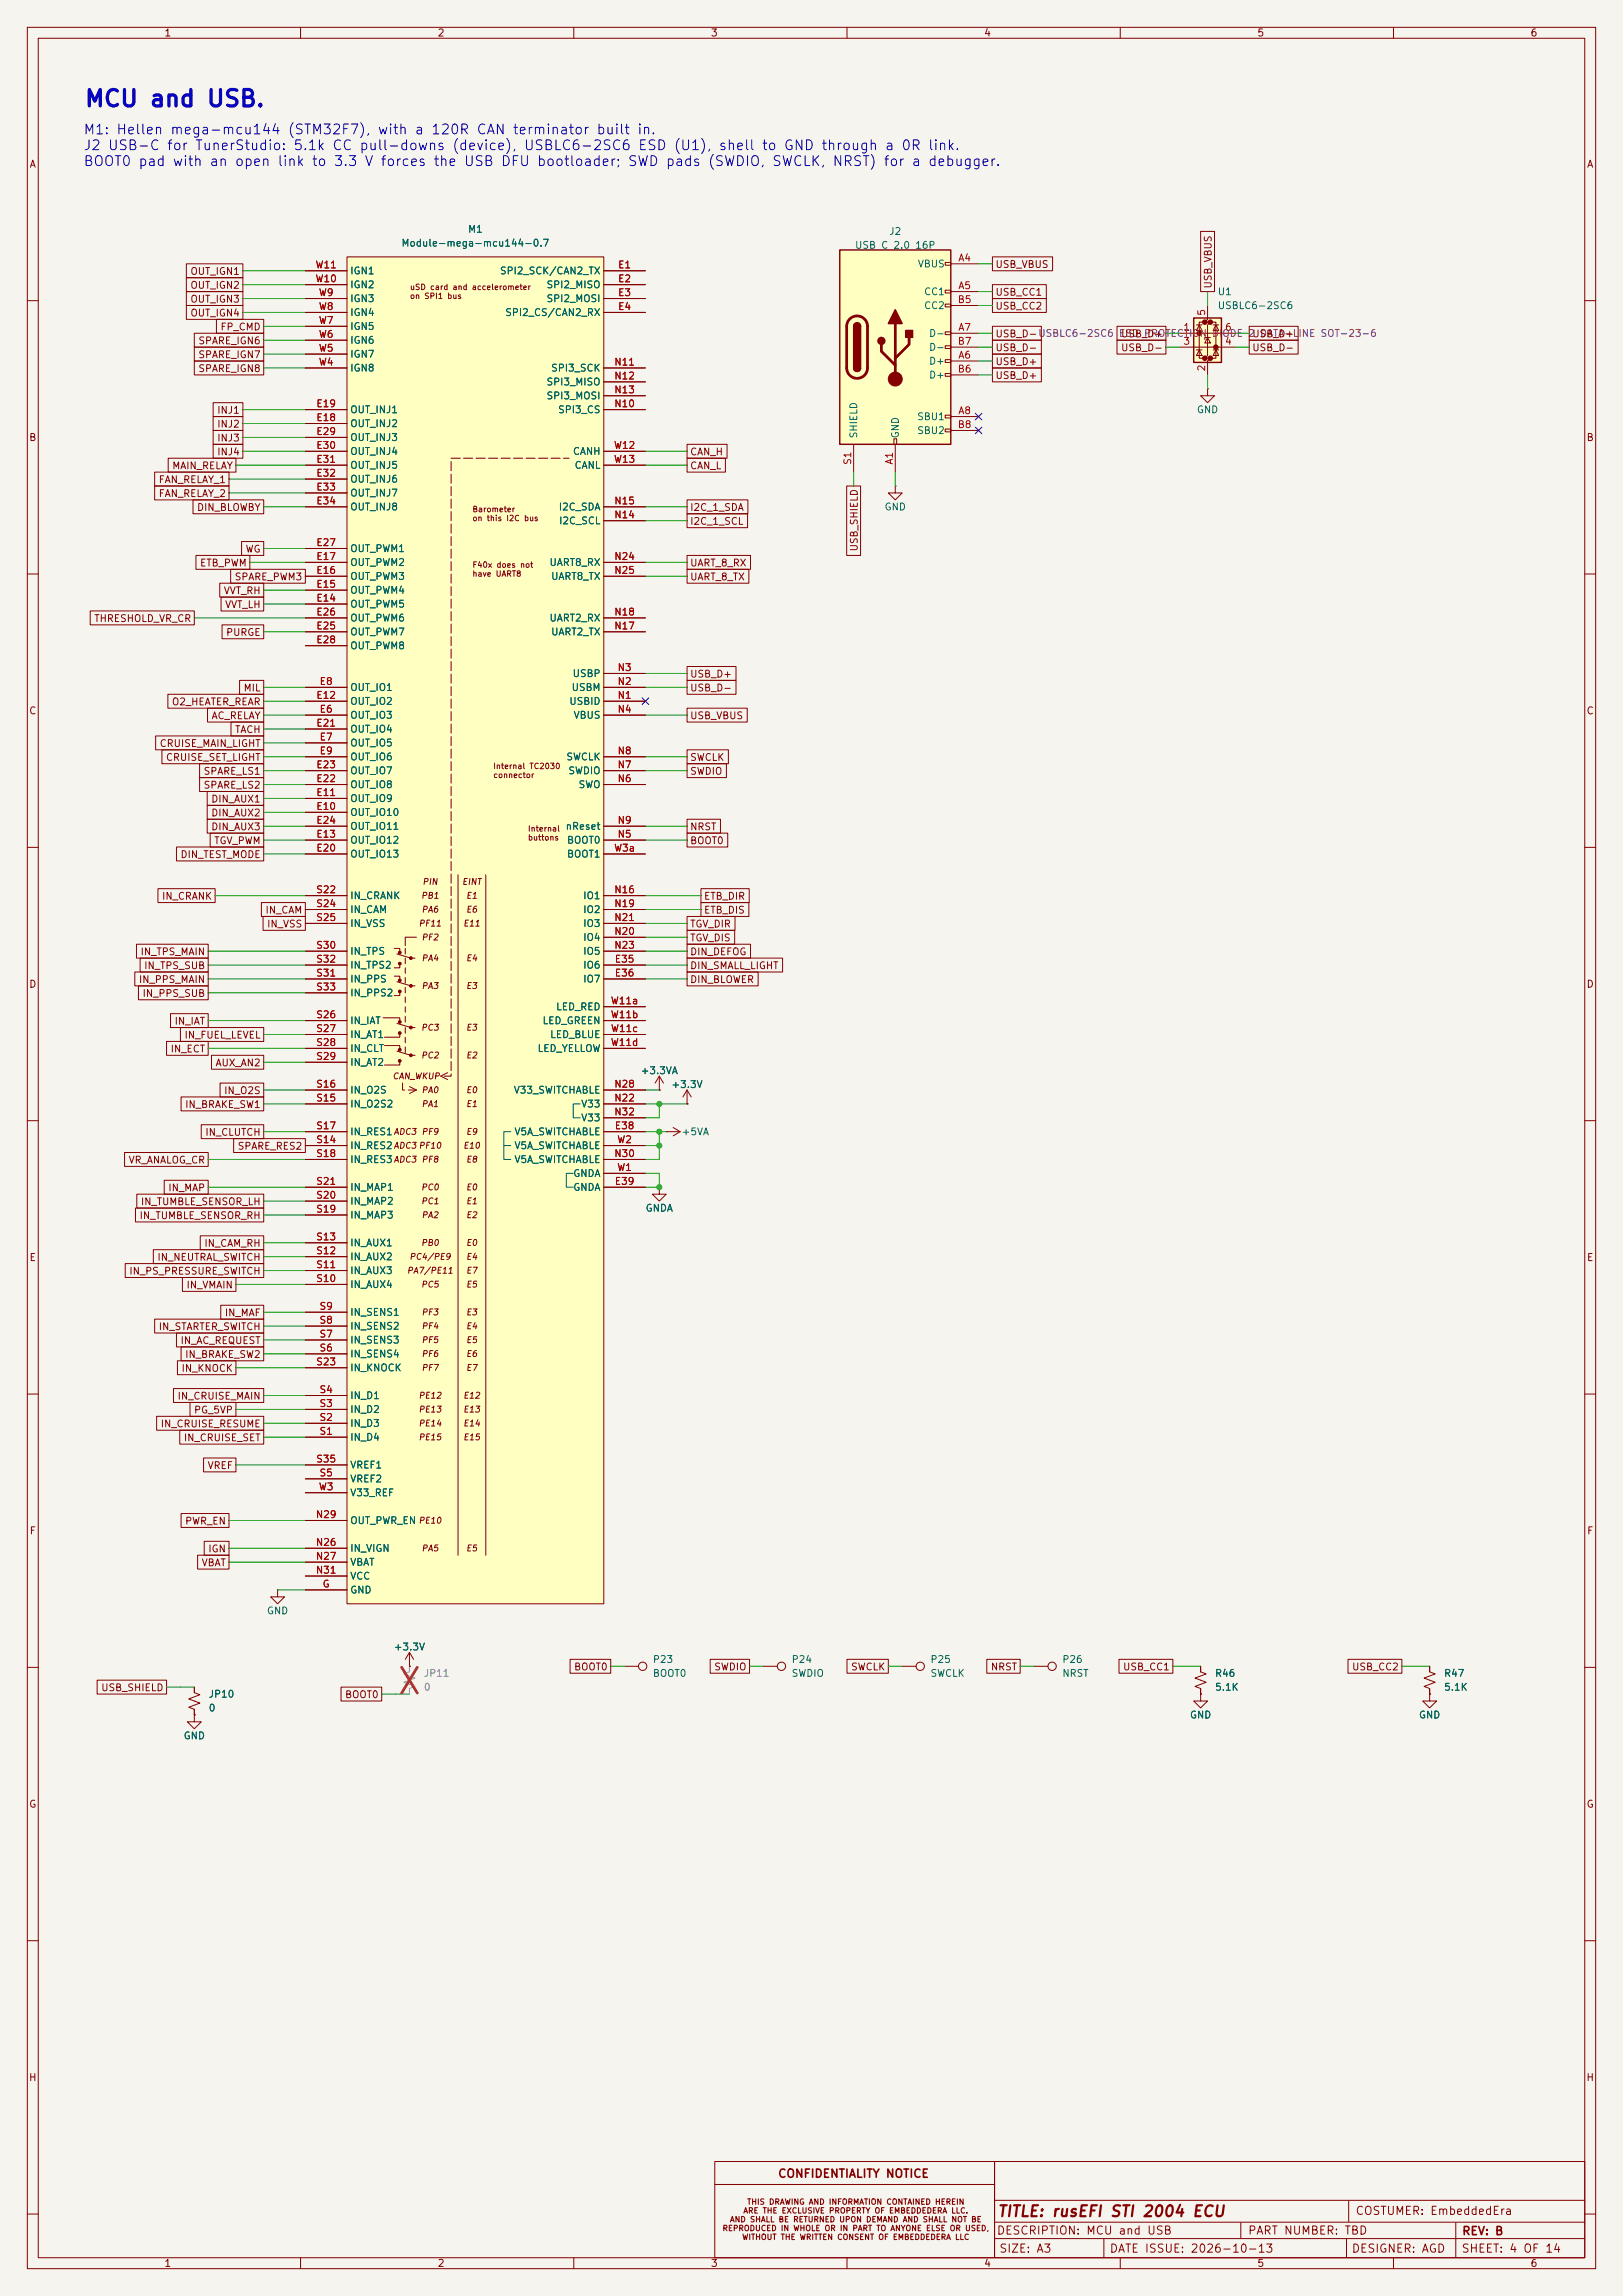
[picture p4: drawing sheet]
<svg xmlns="http://www.w3.org/2000/svg" width="297mm" height="420mm" viewBox="0 0 297 420" stroke-linecap="round" stroke-linejoin="round" font-family="sans-serif">
<defs><g id="words">
<text font-size="3" fill="#0000c2" x="15.3" y="20.3">MCU and USB.</text>
<text font-size="2" fill="#840000" x="182.4" y="406">TITLE: rusEFI STI 2004 ECU</text>
<g font-size="1.8" fill="#0000c2">
<text x="15.2" y="25">M1: Hellen mega-mcu144 (STM32F7), with a 120R CAN terminator built in.</text>
<text x="15.2" y="27.9">J2 USB-C for TunerStudio: 5.1k CC pull-downs (device), USBLC6-2SC6 ESD (U1), shell to GND through a 0R link.</text>
<text x="15.2" y="30.8">BOOT0 pad with an open link to 3.3 V forces the USB DFU bootloader; SWD pads (SWDIO, SWCLK, NRST) for a debugger.</text>
</g>
<g font-size="1.5" fill="#840000">
<text x="142.3" y="398.7">CONFIDENTIALITY NOTICE</text>
<text x="248" y="405.5">COSTUMER: EmbeddedEra</text>
<text x="182.3" y="409.1">DESCRIPTION: MCU and USB</text>
<text x="182.8" y="412.4">SIZE: A3</text>
<text x="203" y="412.4">DATE ISSUE: 2026-10-13</text>
<text x="228.3" y="409.1">PART NUMBER: TBD</text>
<text x="247.2" y="412.4">DESIGNER: AGD</text>
<text x="267.4" y="412.4">SHEET: 4 OF 14</text>
<text x="267.4" y="409.2">REV: B</text>
</g>
<g font-size="1.3" fill="#840000">
<text x="30" y="7">1</text>
<text x="80" y="7">2</text>
<text x="130" y="7">3</text>
<text x="180" y="7">4</text>
<text x="230" y="7">5</text>
<text x="280" y="7">6</text>
<text x="5.3" y="31">A</text>
<text x="290.3" y="31">A</text>
<text x="34.7" y="50.6">OUT_IGN1</text>
<text x="34.7" y="53.1">OUT_IGN2</text>
<text x="182.1" y="49.3">USB_VBUS</text>
<text x="222" y="52.9" transform="rotate(-90 222 52.9)">USB_VBUS</text>
<text x="34.7" y="55.7">OUT_IGN3</text>
<text x="34.7" y="58.2">OUT_IGN4</text>
<text x="182.1" y="56.9">USB_CC2</text>
<text x="182.1" y="54.4">USB_CC1</text>
<text x="36.2" y="63.3">SPARE_IGN6</text>
<text x="36.2" y="65.8">SPARE_IGN7</text>
<text x="40.2" y="60.7">FP_CMD</text>
<text x="182.1" y="62">USB_D-USBLC6-2SC6 ESD PROTECTION</text>
<text x="182.1" y="64.6">USB_D-</text>
<text x="205" y="62">USB_D+</text>
<text x="205" y="64.6">USB_D-</text>
<text x="229" y="64.6">USB_D-</text>
<text x="229" y="62">USB_D+</text>
<text x="36.2" y="68.4">SPARE_IGN8</text>
<text x="182.1" y="69.6">USB_D+</text>
<text x="182.1" y="67.1">USB_D+</text>
<text x="39.6" y="76">INJ1</text>
<text x="5.2" y="81">B</text>
<text x="39.6" y="83.6">INJ4</text>
<text x="39.6" y="81.1">INJ3</text>
<text x="39.6" y="78.5">INJ2</text>
<text x="126.2" y="83.6">CAN_H</text>
<text x="290.2" y="81">B</text>
<text x="28.9" y="88.7">FAN_RELAY_1</text>
<text x="31.4" y="86.1">MAIN_RELAY</text>
<text x="126.2" y="86.1">CAN_L</text>
<text x="28.9" y="91.2">FAN_RELAY_2</text>
<text x="35.9" y="93.8">DIN_BLOWBY</text>
<text x="126.2" y="93.8">I2C_1_SDA</text>
<text x="44.8" y="101.4">WG</text>
<text x="126.2" y="96.3">I2C_1_SCL</text>
<text x="157.3" y="101" transform="rotate(-90 157.3 101)">USB_SHIELD</text>
<text x="36.5" y="103.9">ETB_PWM</text>
<text x="42.8" y="106.5">SPARE_PWM3</text>
<text x="126.2" y="103.9">UART_8_RX</text>
<text x="126.2" y="106.5">UART_8_TX</text>
<text x="40.8" y="109">VVT_RH</text>
<text x="41.1" y="111.5">VVT_LH</text>
<text x="17.1" y="114.1">THRESHOLD_VR_CR</text>
<text x="41.3" y="116.6">PURGE</text>
<text x="126.2" y="124.2">USB_D+</text>
<text x="5.2" y="131">C</text>
<text x="31.3" y="129.3">O2_HEATER_REAR</text>
<text x="38.6" y="131.9">AC_RELAY</text>
<text x="44.5" y="126.8">MIL</text>
<text x="126.2" y="131.9">USB_VBUS</text>
<text x="126.2" y="126.8">USB_D-</text>
<text x="290.2" y="131">C</text>
<text x="29.1" y="136.9">CRUISE_MAIN_LIGHT</text>
<text x="42.9" y="134.4">TACH</text>
<text x="30.3" y="139.5">CRUISE_SET_LIGHT</text>
<text x="37.2" y="142">SPARE_LS1</text>
<text x="126.2" y="139.5">SWCLK</text>
<text x="126.2" y="142">SWDIO</text>
<text x="37.2" y="144.6">SPARE_LS2</text>
<text x="38.5" y="147.1">DIN_AUX1</text>
<text x="38.5" y="149.6">DIN_AUX2</text>
<text x="38.5" y="152.2">DIN_AUX3</text>
<text x="39.1" y="154.7">TGV_PWM</text>
<text x="126.2" y="152.2">NRST</text>
<text x="126.2" y="154.7">BOOT0</text>
<text x="32.9" y="157.3">DIN_TEST_MODE</text>
<text x="29.5" y="164.9">IN_CRANK</text>
<text x="48.5" y="167.4">IN_CAM</text>
<text x="128.7" y="164.9">ETB_DIR</text>
<text x="128.7" y="167.4">ETB_DIS</text>
<text x="48.8" y="170">IN_VSS</text>
<text x="126.2" y="170">TGV_DIR</text>
<text x="126.2" y="172.5">TGV_DIS</text>
<text x="25.6" y="175">IN_TPS_MAIN</text>
<text x="26.3" y="177.6">IN_TPS_SUB</text>
<text x="126.2" y="177.6">DIN_SMALL_LIGHT</text>
<text x="126.2" y="175">DIN_DEFOG</text>
<text x="5.2" y="181">D</text>
<text x="25.3" y="180.1">IN_PPS_MAIN</text>
<text x="26" y="182.7">IN_PPS_SUB</text>
<text x="126.2" y="180.1">DIN_BLOWER</text>
<text x="290.2" y="181">D</text>
<text x="31.8" y="187.7">IN_IAT</text>
<text x="33.6" y="190.3">IN_FUEL_LEVEL</text>
<text x="31.1" y="192.8">IN_ECT</text>
<text x="39.3" y="195.4">AUX_AN2</text>
<text x="33.8" y="203">IN_BRAKE_SW1</text>
<text x="40.9" y="200.4">IN_O2S</text>
<text x="37.5" y="208.1">IN_CLUTCH</text>
<text x="23.4" y="213.1">VR_ANALOG_CR</text>
<text x="43.4" y="210.6">SPARE_RES2</text>
<text x="25.7" y="220.8">IN_TUMBLE_SENSOR_LH</text>
<text x="30.7" y="218.2">IN_MAP</text>
<text x="25.4" y="223.3">IN_TUMBLE_SENSOR_RH</text>
<text x="5.3" y="231">E</text>
<text x="23.5" y="233.5">IN_PS_PRESSURE_SWITCH</text>
<text x="28.7" y="230.9">IN_NEUTRAL_SWITCH</text>
<text x="37.3" y="228.4">IN_CAM_RH</text>
<text x="290.3" y="231">E</text>
<text x="34" y="236">IN_VMAIN</text>
<text x="28.9" y="243.6">IN_STARTER_SWITCH</text>
<text x="41" y="241.1">IN_MAF</text>
<text x="32.9" y="246.2">IN_AC_REQUEST</text>
<text x="33.1" y="251.2">IN_KNOCK</text>
<text x="33.8" y="248.7">IN_BRAKE_SW2</text>
<text x="32.4" y="256.3">IN_CRUISE_MAIN</text>
<text x="29.3" y="261.4">IN_CRUISE_RESUME</text>
<text x="33.5" y="263.9">IN_CRUISE_SET</text>
<text x="35.4" y="258.9">PG_5VP</text>
<text x="37.9" y="269">VREF</text>
<text x="5.3" y="281">F</text>
<text x="33.8" y="279.2">PWR_EN</text>
<text x="290.3" y="281">F</text>
<text x="36.8" y="286.8">VBAT</text>
<text x="38" y="284.3">IGN</text>
<text x="104.9" y="305.9">BOOT0</text>
<text x="130.6" y="305.9">SWDIO</text>
<text x="155.6" y="305.9">SWCLK</text>
<text x="181.2" y="305.9">NRST</text>
<text x="205.4" y="305.9">USB_CC1</text>
<text x="247.3" y="305.9">USB_CC2</text>
<text x="18.4" y="309.7">USB_SHIELD</text>
<text x="63" y="310.9">BOOT0</text>
<text x="5.2" y="331">G</text>
<text x="290.2" y="331">G</text>
<text x="5.2" y="381">H</text>
<text x="290.2" y="381">H</text>
<text x="30" y="415">1</text>
<text x="80" y="415">2</text>
<text x="130" y="415">3</text>
<text x="180" y="415">4</text>
<text x="230" y="415">5</text>
<text x="280" y="415">6</text>
</g>
<g font-size="1.3" fill="#006464">
<text x="73.4" y="45.4">Module-mega-mcu144-0.7</text>
<text x="85.5" y="42.9">M1</text>
<text x="156.4" y="45.8">USB C 2.0 16P</text>
<text x="162.6" y="43.3">J2</text>
<text x="64" y="53">IGN2</text>
<text x="64" y="50.5">IGN1</text>
<text x="91.4" y="50.5">SPI2_SCK/CAN2_TX</text>
<text x="99.9" y="53">SPI2_MISO</text>
<text x="167.8" y="49.2">VBUS</text>
<text x="64" y="58.1">IGN4</text>
<text x="64" y="55.6">IGN3</text>
<text x="92.3" y="58.1">SPI2_CS/CAN2_RX</text>
<text x="99.9" y="55.6">SPI2_MOSI</text>
<text x="169" y="54.3">CC1</text>
<text x="169" y="56.8">CC2</text>
<text x="222.7" y="54.3">U1</text>
<text x="222.7" y="56.8">USBLC6-2SC6</text>
<text x="64" y="65.7">IGN7</text>
<text x="64" y="63.2">IGN6</text>
<text x="64" y="60.7">IGN5</text>
<text x="169.9" y="61.9">D-</text>
<text x="169.9" y="64.5">D-</text>
<text x="64" y="68.3">IGN8</text>
<text x="99.9" y="70.8">SPI3_MISO</text>
<text x="100.7" y="68.3">SPI3_SCK</text>
<text x="169.9" y="67">D+</text>
<text x="169.9" y="69.5">D+</text>
<text x="64" y="75.9">OUT_INJ1</text>
<text x="99.9" y="73.4">SPI3_MOSI</text>
<text x="102" y="75.9">SPI3_CS</text>
<text x="167.7" y="77.2">SBU1</text>
<text x="218.9" y="75.9">GND</text>
<text x="64" y="78.4">OUT_INJ2</text>
<text x="64" y="81">OUT_INJ3</text>
<text x="64" y="83.5">OUT_INJ4</text>
<text x="104.7" y="83.5">CANH</text>
<text x="157.2" y="80.3" transform="rotate(-90 157.2 80.3)">SHIELD</text>
<text x="164.8" y="80.3" transform="rotate(-90 164.8 80.3)">GND</text>
<text x="167.7" y="79.7">SBU2</text>
<text x="64" y="86.1">OUT_INJ5</text>
<text x="64" y="88.6">OUT_INJ6</text>
<text x="105" y="86.1">CANL</text>
<text x="64" y="91.1">OUT_INJ7</text>
<text x="64" y="93.7">OUT_INJ8</text>
<text x="102.1" y="93.7">I2C_SDA</text>
<text x="161.8" y="93.7">GND</text>
<text x="64" y="101.3">OUT_PWM1</text>
<text x="102.2" y="96.2">I2C_SCL</text>
<text x="64" y="106.4">OUT_PWM3</text>
<text x="64" y="103.8">OUT_PWM2</text>
<text x="100.4" y="103.8">UART8_RX</text>
<text x="100.7" y="106.4">UART8_TX</text>
<text x="64" y="111.5">OUT_PWM5</text>
<text x="64" y="108.9">OUT_PWM4</text>
<text x="64" y="114">OUT_PWM6</text>
<text x="100.4" y="114">UART2_RX</text>
<text x="64" y="116.5">OUT_PWM7</text>
<text x="64" y="119.1">OUT_PWM8</text>
<text x="100.7" y="116.5">UART2_TX</text>
<text x="104.7" y="124.2">USBP</text>
<text x="64" y="131.8">OUT_IO3</text>
<text x="64" y="126.7">OUT_IO1</text>
<text x="64" y="129.2">OUT_IO2</text>
<text x="104.1" y="129.2">USBID</text>
<text x="104.5" y="126.7">USBM</text>
<text x="104.9" y="131.8">VBUS</text>
<text x="64" y="136.9">OUT_IO5</text>
<text x="64" y="134.3">OUT_IO4</text>
<text x="64" y="139.4">OUT_IO6</text>
<text x="64" y="141.9">OUT_IO7</text>
<text x="103.5" y="139.4">SWCLK</text>
<text x="103.9" y="141.9">SWDIO</text>
<text x="64" y="149.6">OUT_IO10</text>
<text x="64" y="147">OUT_IO9</text>
<text x="64" y="144.5">OUT_IO8</text>
<text x="105.8" y="144.5">SWO</text>
<text x="64" y="154.6">OUT_IO12</text>
<text x="64" y="152.1">OUT_IO11</text>
<text x="103.4" y="152.1">nReset</text>
<text x="103.6" y="154.6">BOOT0</text>
<text x="64" y="157.2">OUT_IO13</text>
<text x="103.6" y="157.2">BOOT1</text>
<text x="64" y="164.8">IN_CRANK</text>
<text x="64" y="167.3">IN_CAM</text>
<text x="106.6" y="164.8">IO1</text>
<text x="106.6" y="167.3">IO2</text>
<text x="64" y="169.9">IN_VSS</text>
<text x="106.6" y="172.4">IO4</text>
<text x="106.6" y="169.9">IO3</text>
<text x="64" y="175">IN_TPS</text>
<text x="64" y="177.5">IN_TPS2</text>
<text x="106.6" y="177.5">IO6</text>
<text x="106.6" y="175">IO5</text>
<text x="64" y="180">IN_PPS</text>
<text x="64" y="182.6">IN_PPS2</text>
<text x="101.7" y="185.1">LED_RED</text>
<text x="106.6" y="180">IO7</text>
<text x="64" y="187.7">IN_IAT</text>
<text x="64" y="190.2">IN_AT1</text>
<text x="99.2" y="187.7">LED_GREEN</text>
<text x="100.6" y="190.2">LED_BLUE</text>
<text x="64" y="192.7">IN_CLT</text>
<text x="64" y="195.3">IN_AT2</text>
<text x="98.3" y="192.7">LED_YELLOW</text>
<text x="117.1" y="196.8">+3.3VA</text>
<text x="64" y="202.9">IN_O2S2</text>
<text x="64" y="200.4">IN_O2S</text>
<text x="93.9" y="200.4">V33_SWITCHABLE</text>
<text x="106.2" y="202.9">V33</text>
<text x="122.8" y="199.3">+3.3V</text>
<text x="64" y="208">IN_RES1</text>
<text x="94" y="208">V5A_SWITCHABLE</text>
<text x="106.2" y="205.4">V33</text>
<text x="124.6" y="208">+5VA</text>
<text x="64" y="210.5">IN_RES2</text>
<text x="64" y="213.1">IN_RES3</text>
<text x="94" y="213.1">V5A_SWITCHABLE</text>
<text x="94" y="210.5">V5A_SWITCHABLE</text>
<text x="104.8" y="215.6">GNDA</text>
<text x="64" y="220.7">IN_MAP2</text>
<text x="64" y="218.1">IN_MAP1</text>
<text x="104.8" y="218.1">GNDA</text>
<text x="118" y="221.9">GNDA</text>
<text x="64" y="223.2">IN_MAP3</text>
<text x="64" y="233.4">IN_AUX3</text>
<text x="64" y="230.8">IN_AUX2</text>
<text x="64" y="228.3">IN_AUX1</text>
<text x="64" y="235.9">IN_AUX4</text>
<text x="64" y="243.5">IN_SENS2</text>
<text x="64" y="241">IN_SENS1</text>
<text x="64" y="248.6">IN_SENS4</text>
<text x="64" y="246.1">IN_SENS3</text>
<text x="64" y="251.2">IN_KNOCK</text>
<text x="64" y="256.2">IN_D1</text>
<text x="64" y="263.9">IN_D4</text>
<text x="64" y="261.3">IN_D3</text>
<text x="64" y="258.8">IN_D2</text>
<text x="64" y="268.9">VREF1</text>
<text x="64" y="271.5">VREF2</text>
<text x="64" y="274">V33_REF</text>
<text x="64" y="279.1">OUT_PWR_EN</text>
<text x="64" y="284.2">IN_VIGN</text>
<text x="64" y="286.7">VBAT</text>
<text x="64" y="291.8">GND</text>
<text x="64" y="289.3">VCC</text>
<text x="48.7" y="295.6">GND</text>
<text x="72" y="302.2">+3.3V</text>
<text x="119.4" y="304.5">P23</text>
<text x="144.8" y="304.5">P24</text>
<text x="170.2" y="304.5">P25</text>
<text x="194.3" y="304.5">P26</text>
<text x="38.1" y="310.8">JP10</text>
<text x="119.4" y="307">BOOT0</text>
<text x="144.8" y="307">SWDIO</text>
<text x="170.2" y="307">SWCLK</text>
<text x="194.3" y="307">NRST</text>
<text x="222.2" y="307">R46</text>
<text x="222.2" y="309.6">5.1K</text>
<text x="264.1" y="307">R47</text>
<text x="264.1" y="309.6">5.1K</text>
<text x="38.1" y="313.4">0</text>
<text x="217.6" y="314.7">GND</text>
<text x="259.6" y="314.7">GND</text>
<text x="33.5" y="318.5">GND</text>
</g>
<g font-size="1.3" fill="#a90000">
<text x="57.6" y="51.9">W10</text>
<text x="57.6" y="49.4">W11</text>
<text x="113" y="49.4">E1</text>
<text x="113" y="51.9">E2</text>
<text x="175.3" y="48.1">A4</text>
<text x="175.3" y="53.2">A5</text>
<text x="58.2" y="59.6">W7</text>
<text x="58.2" y="57">W8</text>
<text x="58.2" y="54.5">W9</text>
<text x="113" y="54.5">E3</text>
<text x="113" y="57">E4</text>
<text x="175.2" y="55.7">B5</text>
<text x="220.8" y="57.9" transform="rotate(-90 220.8 57.9)">5</text>
<text x="58.2" y="64.6">W5</text>
<text x="58.2" y="62.1">W6</text>
<text x="175.2" y="63.4">B7</text>
<text x="175.3" y="65.9">A6</text>
<text x="175.3" y="60.8">A7</text>
<text x="216.4" y="60.8">1</text>
<text x="216.4" y="63.4">3</text>
<text x="224.1" y="63.4">4</text>
<text x="224.1" y="60.8">6</text>
<text x="58.2" y="67.2">W4</text>
<text x="112.3" y="67.2">N11</text>
<text x="112.3" y="69.7">N12</text>
<text x="175.2" y="68.4">B6</text>
<text x="220.8" y="68" transform="rotate(-90 220.8 68)">2</text>
<text x="57.8" y="77.3">E18</text>
<text x="57.8" y="74.8">E19</text>
<text x="112.3" y="74.8">N10</text>
<text x="112.3" y="72.3">N13</text>
<text x="175.3" y="76.1">A8</text>
<text x="57.8" y="79.9">E29</text>
<text x="57.8" y="82.4">E30</text>
<text x="112.2" y="82.4">W12</text>
<text x="175.2" y="78.6">B8</text>
<text x="57.8" y="85">E31</text>
<text x="57.8" y="87.5">E32</text>
<text x="112.2" y="85">W13</text>
<text x="156.1" y="85.2" transform="rotate(-90 156.1 85.2)">S1</text>
<text x="163.7" y="85.1" transform="rotate(-90 163.7 85.1)">A1</text>
<text x="57.8" y="90">E33</text>
<text x="57.8" y="92.6">E34</text>
<text x="112.3" y="95.1">N14</text>
<text x="112.3" y="92.6">N15</text>
<text x="57.8" y="100.2">E27</text>
<text x="57.8" y="107.8">E15</text>
<text x="57.8" y="105.3">E16</text>
<text x="57.8" y="102.7">E17</text>
<text x="112.3" y="102.7">N24</text>
<text x="112.3" y="105.3">N25</text>
<text x="57.8" y="110.4">E14</text>
<text x="57.8" y="112.9">E26</text>
<text x="112.3" y="112.9">N18</text>
<text x="57.8" y="115.4">E25</text>
<text x="57.8" y="118">E28</text>
<text x="112.3" y="115.4">N17</text>
<text x="58.4" y="125.6">E8</text>
<text x="112.9" y="125.6">N2</text>
<text x="112.9" y="123.1">N3</text>
<text x="57.8" y="128.1">E12</text>
<text x="58.4" y="130.7">E6</text>
<text x="112.9" y="128.1">N1</text>
<text x="112.9" y="130.7">N4</text>
<text x="57.8" y="133.2">E21</text>
<text x="58.4" y="135.8">E7</text>
<text x="57.8" y="143.4">E22</text>
<text x="57.8" y="140.8">E23</text>
<text x="58.4" y="138.3">E9</text>
<text x="112.9" y="143.4">N6</text>
<text x="112.9" y="140.8">N7</text>
<text x="112.9" y="138.3">N8</text>
<text x="57.8" y="148.5">E10</text>
<text x="57.8" y="145.9">E11</text>
<text x="57.8" y="153.5">E13</text>
<text x="57.8" y="151">E24</text>
<text x="112.9" y="153.5">N5</text>
<text x="112.9" y="151">N9</text>
<text x="57.8" y="156.1">E20</text>
<text x="112.3" y="156.1">W3a</text>
<text x="57.7" y="163.7">S22</text>
<text x="57.7" y="166.2">S24</text>
<text x="112.3" y="163.7">N16</text>
<text x="112.3" y="166.2">N19</text>
<text x="57.7" y="168.8">S25</text>
<text x="57.7" y="173.9">S30</text>
<text x="112.3" y="171.3">N20</text>
<text x="112.3" y="168.8">N21</text>
<text x="112.3" y="173.9">N23</text>
<text x="57.7" y="178.9">S31</text>
<text x="57.7" y="176.4">S32</text>
<text x="112.4" y="176.4">E35</text>
<text x="112.4" y="178.9">E36</text>
<text x="57.7" y="181.5">S33</text>
<text x="111.7" y="184">W11a</text>
<text x="57.7" y="186.6">S26</text>
<text x="57.7" y="189.1">S27</text>
<text x="57.7" y="191.6">S28</text>
<text x="111.7" y="186.6">W11b</text>
<text x="111.7" y="191.6">W11d</text>
<text x="111.7" y="189.1">W11c</text>
<text x="57.7" y="194.2">S29</text>
<text x="57.7" y="201.8">S15</text>
<text x="57.7" y="199.3">S16</text>
<text x="112.3" y="201.8">N22</text>
<text x="112.3" y="199.3">N28</text>
<text x="57.7" y="209.4">S14</text>
<text x="57.7" y="206.9">S17</text>
<text x="112.3" y="204.3">N32</text>
<text x="112.4" y="206.9">E38</text>
<text x="112.8" y="209.4">W2</text>
<text x="57.7" y="212">S18</text>
<text x="112.3" y="212">N30</text>
<text x="112.8" y="214.5">W1</text>
<text x="57.7" y="219.6">S20</text>
<text x="57.7" y="217">S21</text>
<text x="112.4" y="217">E39</text>
<text x="57.7" y="227.2">S13</text>
<text x="57.7" y="222.1">S19</text>
<text x="57.7" y="232.3">S11</text>
<text x="57.7" y="229.7">S12</text>
<text x="57.7" y="234.8">S10</text>
<text x="58.4" y="239.9">S9</text>
<text x="58.4" y="245">S7</text>
<text x="58.4" y="242.4">S8</text>
<text x="57.7" y="250.1">S23</text>
<text x="58.4" y="247.5">S6</text>
<text x="58.4" y="257.7">S3</text>
<text x="58.4" y="255.1">S4</text>
<text x="58.4" y="262.8">S1</text>
<text x="58.4" y="260.2">S2</text>
<text x="57.7" y="267.8">S35</text>
<text x="58.2" y="272.9">W3</text>
<text x="58.4" y="270.4">S5</text>
<text x="57.7" y="278">N29</text>
<text x="57.7" y="283.1">N26</text>
<text x="57.7" y="285.6">N27</text>
<text x="57.7" y="288.2">N31</text>
<text x="58.9" y="290.7">G</text>
</g>
<text font-size="1.3" fill="#840084" x="221.7" y="61.9">DIODE 2 DATA-LINE SOT-23-6</text>
<g font-size="1.3" fill="#939391">
<text x="77.5" y="307">JP11</text>
<text x="77.5" y="309.6">0</text>
</g>
<g font-size="1.1" fill="#840000">
<text x="77" y="164.7">PB1</text>
<text x="77" y="167.2">PA6</text>
<text x="77.2" y="162.1">PIN</text>
<text x="84.4" y="162.1">EINT</text>
<text x="85.2" y="164.7">E1</text>
<text x="85.2" y="167.2">E6</text>
<text x="76.5" y="169.7">PF11</text>
<text x="77" y="172.3">PF2</text>
<text x="84.7" y="169.7">E11</text>
<text x="77" y="176.1">PA4</text>
<text x="85.2" y="176.1">E4</text>
<text x="77" y="181.2">PA3</text>
<text x="85.2" y="181.2">E3</text>
<text x="77" y="188.8">PC3</text>
<text x="85.2" y="188.8">E3</text>
<text x="71.7" y="197.7">CAN_WKUP</text>
<text x="77" y="193.9">PC2</text>
<text x="85.2" y="193.9">E2</text>
<text x="77" y="200.2">PA0</text>
<text x="77" y="202.8">PA1</text>
<text x="85.2" y="200.2">E0</text>
<text x="85.2" y="202.8">E1</text>
<text x="71.9" y="207.8">ADC3 PF9</text>
<text x="85.2" y="207.8">E9</text>
<text x="71.9" y="210.4">ADC3 PF10</text>
<text x="71.9" y="212.9">ADC3 PF8</text>
<text x="84.7" y="210.4">E10</text>
<text x="85.2" y="212.9">E8</text>
<text x="77" y="218">PC0</text>
<text x="77" y="220.5">PC1</text>
<text x="85.2" y="218">E0</text>
<text x="85.2" y="220.5">E1</text>
<text x="77" y="223.1">PA2</text>
<text x="85.2" y="223.1">E2</text>
<text x="74.4" y="233.2">PA7/PE11</text>
<text x="74.8" y="230.7">PC4/PE9</text>
<text x="77" y="228.2">PB0</text>
<text x="85.2" y="228.2">E0</text>
<text x="85.2" y="230.7">E4</text>
<text x="85.2" y="233.2">E7</text>
<text x="77" y="235.8">PC5</text>
<text x="85.2" y="235.8">E5</text>
<text x="77" y="240.9">PF3</text>
<text x="77" y="243.4">PF4</text>
<text x="77" y="245.9">PF5</text>
<text x="85.2" y="240.9">E3</text>
<text x="85.2" y="243.4">E4</text>
<text x="85.2" y="245.9">E5</text>
<text x="77" y="248.5">PF6</text>
<text x="77" y="251">PF7</text>
<text x="85.2" y="248.5">E6</text>
<text x="85.2" y="251">E7</text>
<text x="76.5" y="256.1">PE12</text>
<text x="84.7" y="256.1">E12</text>
<text x="76.5" y="258.6">PE13</text>
<text x="76.5" y="261.2">PE14</text>
<text x="76.5" y="263.7">PE15</text>
<text x="84.7" y="258.6">E13</text>
<text x="84.7" y="261.2">E14</text>
<text x="84.7" y="263.7">E15</text>
<text x="76.5" y="279">PE10</text>
<text x="77" y="284">PA5</text>
<text x="85.2" y="284">E5</text>
</g>
<g font-size="1" fill="#840000">
<text x="74.9" y="53.3">uSD card and accelerometer</text>
<text x="74.9" y="54.9">on SPI1 bus</text>
<text x="86.4" y="93.9">Barometer</text>
<text x="86.4" y="95.6">on this I2C bus</text>
<text x="86.4" y="104.1">F40x does not</text>
<text x="86.4" y="105.7">have UART8</text>
<text x="90.2" y="140.9">Internal TC2030</text>
<text x="90.2" y="142.6">connector</text>
<text x="96.5" y="152.4">Internal</text>
<text x="96.5" y="154">buttons</text>
<text x="133.5" y="406.7">AND SHALL BE RETURNED UPON DEMAND AND SHALL NOT BE</text>
<text x="135.9" y="405.1">ARE THE EXCLUSIVE PROPERTY OF EMBEDDEDERA LLC.</text>
<text x="136.6" y="403.5">THIS DRAWING AND INFORMATION CONTAINED HEREIN</text>
<text x="132.1" y="408.4">REPRODUCED IN WHOLE OR IN PART TO ANYONE ELSE OR USED,</text>
<text x="135.7" y="410">WITHOUT THE WRITTEN CONSENT OF EMBEDDEDERA LLC</text>
</g>
</g></defs>
<path d="M0 0h297v420h-297z" fill="#f5f4ef" stroke="#f5f4ef" stroke-width=".18"/>
<g fill="none" stroke="#840000" stroke-width=".18">
<path d="M5 5h287v410h-287zM7 7h283v406h-283zM55 5v2M105 5v2M155 5v2M205 5v2M255 5v2M5 55h2M290 55h2M221 71.1v1.3h1.2l-1.2 1.3-1.3-1.3h1.3M221 71.1h.1M5 105h2"/>
<path d="M290 105h2M5 155h2M290 155h2M5 205h2M290 205h2M5 255h2M290 255h2M50.8 290.8v1.3h1.3l-1.3 1.3-1.3-1.3h1.3M50.8 290.8h.1M5 305h2M290 305h2M5 355h2"/>
<path d="M290 355h2M130.8 395.4h51.2v17.6h-51.2zM130.8 399.6h51.2M182 395.4h108v17.6h-108zM5 405h2M55 413v2M105 413v2M155 413v2M182 409.5h108M182 406.5h108M182 402.5h108M202 409.6v3.4"/>
<path d="M205 413v2M227.1 406.6v2.8M246.4 409.6v3.4M246.8 402.6v3.8M255 413v2M266.4 406.6v6.4M290 405h2"/>
</g>
<path d="M63.5 47h47v246.4h-47z" fill="#ffffc2"/>
<g fill="none" stroke="#840000" stroke-width=".18">
<path d="M55.9 49.5h7.6M55.9 52.1h7.6M55.9 54.6h7.6M55.9 57.2h7.6M55.9 59.7h7.6M63.5 47h47v246.4h-47zM110.5 49.5h7.6M110.5 52.1h7.6M110.5 54.6h7.6M110.5 57.2h7.6M55.9 77.5h7.6M55.9 74.9h7.6"/>
<path d="M55.9 67.3h7.6M55.9 64.8h7.6M55.9 62.2h7.6M110.5 74.9h7.6M110.5 67.3h7.6M110.5 69.9h7.6M110.5 72.4h7.6M55.9 80h7.6M55.9 82.6h7.6M55.9 85.1h7.6M55.9 87.6h7.6M55.9 90.2h7.6"/>
<path d="M55.9 92.7h7.6M110.5 82.6h7.6M110.5 85.1h7.6M110.5 92.7h7.6M110.5 95.3h7.6M55.9 110.5h7.6M55.9 108h7.6M55.9 105.4h7.6M55.9 102.9h7.6M55.9 115.6h7.6M55.9 113h7.6M55.9 100.3h7.6"/>
<path d="M55.9 118.1h7.6M110.5 105.4h7.6M110.5 102.9h7.6M110.5 115.6h7.6M110.5 113h7.6M55.9 130.8h7.6M55.9 135.9h7.6M55.9 125.7h7.6M55.9 138.4h7.6M55.9 128.3h7.6M55.9 133.4h7.6M110.5 130.8h7.6"/>
<path d="M110.5 125.7h7.6M110.5 138.4h7.6M110.5 128.3h7.6M110.5 123.2h7.6M55.9 148.6h7.6M55.9 146.1h7.6M55.9 153.7h7.6M55.9 156.2h7.6M55.9 143.5h7.6M55.9 141h7.6M55.9 151.1h7.6M110.5 153.7h7.6"/>
<path d="M110.5 156.2h7.6M110.5 143.5h7.6M110.5 141h7.6M110.5 151.1h7.6M55.9 176.5h7.6M55.9 179.1h7.6M55.9 163.8h7.6M55.9 166.4h7.6M55.9 168.9h7.6M55.9 174h7.6M72.1 173.5h1.1v.7M72.1 178.6h1.1v.7"/>
<path d="M72.6 174.5l2.6 .8h.7M72.6 179.6l2.6 .7h.7M73.2 176.3v.7h-1.1M74.2 173.5v1M74.2 175.3v1M74.2 177v1.1M74.2 178.8v1M76.2 171.5h-2v1.5M83.8 160v124.5M88.9 160v124.5M110.5 171.5h7.6M110.5 176.5h7.6"/>
<path d="M110.5 179.1h7.6M110.5 163.8h7.6M110.5 166.4h7.6M110.5 168.9h7.6M110.5 174h7.6M55.9 199.4h7.6M55.9 186.7h7.6M55.9 189.2h7.6M55.9 191.8h7.6M55.9 194.3h7.6M55.9 181.6h7.6M70.1 186.2h3.1v.7"/>
<path d="M70.4 191.3h2.8v.7M72.6 187.2l2.6 .8h.7M72.6 192.3l2.6 .7h.7M73.2 181.4v.7h-1.1M73.2 189v.7h-2.8M73.2 194.1v.7h-2.8M74.2 180.6v1M74.2 182.4v1M74.2 184.2v1M74.2 185.9v1M74.2 188v1M74.2 189.7v1.1"/>
<path d="M74.2 191.5v1M74.9 198.8l1.3 .6-1.3 .6M81.9 196.2l-1.3 .7 1.3 .6M110.5 199.4h7.6M110.5 186.7h7.6M110.5 189.2h7.6M110.5 191.8h7.6M110.5 184.2h7.6M120.6 199.4h.1M120.6 196.9l-.7 1.2M120.6 196.9l.8 1.2M120.6 196.9v2.5"/>
<path d="M125.7 199.4l-.7 1.3M125.7 199.4l.8 1.3M125.7 199.4v2.5M55.9 207h7.6M55.9 217.2h7.6M55.9 201.9h7.6M55.9 212.1h7.6M55.9 209.6h7.6M55.9 219.7h7.6M110.5 207h7.6M110.5 217.2h7.6M110.5 201.9h7.6"/>
<path d="M110.5 212.1h7.6M110.5 204.5h7.6M110.5 209.6h7.6M110.5 214.6h7.6M125.7 201.9h.1M55.9 235h7.6M55.9 232.4h7.6M55.9 229.9h7.6M55.9 227.3h7.6M55.9 222.3h7.6M55.9 257.8h7.6M55.9 255.3h7.6"/>
<path d="M55.9 247.7h7.6M55.9 245.1h7.6M55.9 242.6h7.6M55.9 240h7.6M55.9 250.2h7.6M55.9 278.1h7.6M55.9 262.9h7.6M55.9 260.4h7.6M55.9 270.5h7.6M55.9 268h7.6M55.9 273.1h7.6M55.9 290.8h7.6"/>
<path d="M55.9 283.2h7.6M55.9 285.8h7.6M55.9 288.3h7.6M165.1 304.8h2.5M189.2 304.8h2.6"/>
<circle cx="168.4" cy="304.8" r=".76"/>
<circle cx="192.5" cy="304.8" r=".76"/>
</g>
<g fill="#840000" stroke="#840000" stroke-width=".18">
<circle cx="73.2" cy="174.2" r=".25"/>
<circle cx="73.2" cy="176.3" r=".25"/>
<circle cx="73.2" cy="179.3" r=".25"/>
<circle cx="73.2" cy="181.4" r=".25"/>
<circle cx="73.2" cy="186.9" r=".25"/>
<circle cx="73.2" cy="189" r=".25"/>
<circle cx="73.2" cy="192" r=".25"/>
<circle cx="73.2" cy="194.1" r=".25"/>
<circle cx="75.2" cy="175.3" r=".25"/>
<circle cx="75.2" cy="180.3" r=".25"/>
<circle cx="75.2" cy="188" r=".25"/>
<circle cx="75.2" cy="193" r=".25"/>
</g>
<path d="M73.7 198.1v1.3h2.5M81.3 196.9h1.2v-113.1h21.6" fill="none" stroke="#840000" stroke-width=".18" stroke-dasharray="1.7 .6"/>
<path d="M92.2 209.6h1.3M93.5 207h-1.3v5.1h1.3M104.9 214.6h-1.3v2.6h1.3M106.2 201.9h-1.3v2.6h1.3" fill="none" stroke="#073763" stroke-width=".18"/>
<path d="M218.4 58.2h5.1v8.1h-5.1z" fill="#ffffc2"/>
<g fill="#840000" stroke="#840000" stroke-width=".51">
<circle cx="219.5" cy="61" r=".25"/>
<circle cx="220.5" cy="58.9" r=".25"/>
<circle cx="220.5" cy="65.5" r=".25"/>
<circle cx="221.5" cy="58.9" r=".25"/>
<circle cx="221.5" cy="65.5" r=".25"/>
<circle cx="222.5" cy="63.5" r=".25"/>
</g>
<g fill="none" stroke="#840000" stroke-width=".18">
<path d="M218.9 59.4h1.1M219.5 59.4l.5 1.1h-1.1zM220.5 58.9h-1v6.6h1M221 55.9v2.5l-.5 .5h1l-.5 .5v5.6l-.5 .5h1l-.5 .5v2.6M221.5 58.9h1v6.6h-1M222 59.4h1M222.5 59.4l.5 1.1h-1zM215.9 61h10.2M215.9 63.5h10.2M218.9 64h1.1M219.5 64l.5 1h-1.1zM221 61.7l.5 1h-1z"/>
<path d="M221.5 61.7h-1v.4M222 64h1M222.5 64l.5 1h-1zM120.6 217.2v1.2h1.3l-1.3 1.3-1.2-1.3h1.2M120.6 217.2h.1M35.6 313.7v1.3h1.2l-1.2 1.2-1.3-1.2h1.3M35.6 313.7h.1M35.6 308.6v1l1 .4-2.1 .8 2.1 .7-2.1 .8 1.1 .4v1M114.3 304.8h2.5M139.7 304.8h2.5M219.7 309.9v1.3h1.3l-1.3 1.2-1.3-1.2h1.3M219.7 309.9h.1"/>
<circle cx="117.6" cy="304.8" r=".76"/>
<circle cx="143" cy="304.8" r=".76"/>
</g>
<path d="M218.4 58.2h5.1v8.1h-5.1z" fill="none" stroke="#840000" stroke-width=".25"/>
<path d="M74.9 304.8v1l-1 .4 2 .8-2 .7 2 .8-1 .4v1" fill="none" stroke="#9c9b98" stroke-width=".18"/>
<path d="M73.5 305l2.9 4.7M76.4 305l-2.9 4.7" fill="none" stroke="#e12e31" stroke-width=".46"/>
<path d="M153.7 45.7h20.3v35.6h-20.3z" fill="#ffffc2"/>
<g fill="none" stroke="#840000" stroke-width=".18">
<path d="M34.1 53.3h10.3v2.6h-10.3zM34.1 55.9h10.3v2.5h-10.3zM34.1 48.3h10.3v2.5h-10.3zM34.1 50.8h10.3v2.5h-10.3zM39.6 58.4h8.7v2.6h-8.7zM55.9 49.5h7.6M55.9 52.1h7.6M55.9 54.6h7.6M55.9 57.2h7.6M55.9 59.7h7.6M110.5 49.5h7.6M110.5 52.1h7.6"/>
<path d="M110.5 54.6h7.6M110.5 57.2h7.6M173 48h1v.5h-1zM173 53.1h1v.5h-1zM173 55.6h1v.5h-1zM174 48.3h5.1M174 53.3h5.1M174 55.9h5.1M181.6 54.6h9.9v2.6h-9.9zM181.6 52.1h9.9v2.5h-9.9zM181.6 47h11v2.5h-11zM181.6 59.7h9v2.5h-9z"/>
<path d="M204.4 59.7h9v2.5h-9zM219.7 42.3h2.6v11h-2.6zM228.6 59.7h9v2.5h-9zM35.6 61h12.7v2.5h-12.7zM35.6 66h12.7v2.6h-12.7zM35.6 63.5h12.7v2.5h-12.7zM39 78.7h5.4v2.6h-5.4zM39 73.7h5.4v2.5h-5.4zM39 76.2h5.4v2.5h-5.4zM55.9 77.5h7.6M55.9 74.9h7.6M55.9 67.3h7.6"/>
<path d="M55.9 64.8h7.6M55.9 62.2h7.6M110.5 74.9h7.6M110.5 67.3h7.6M110.5 69.9h7.6M110.5 72.4h7.6M173 60.7h1v.5h-1zM173 63.2h1v.6h-1zM173 65.8h1v.5h-1zM173 68.3h1v.5h-1zM173 75.9h1v.6h-1zM173 78.5h1v.5h-1z"/>
<path d="M174 66h5.1M174 61h5.1M174 76.2h5.1M174 68.6h5.1M174 63.5h5.1M174 78.7h5.1M181.6 62.2h9v2.6h-9zM181.6 67.3h9v2.6h-9zM181.6 64.8h9v2.5h-9zM204.4 62.2h9v2.6h-9zM228.6 62.2h9v2.6h-9zM28.3 86.4h13.6v2.5h-13.6z"/>
<path d="M28.3 88.9h13.6v2.5h-13.6zM30.8 83.8h12.4v2.6h-12.4zM35.3 91.4h13v2.6h-13zM39 81.3h5.4v2.5h-5.4zM44.2 99.1h4.1v2.5h-4.1zM55.9 80h7.6M55.9 82.6h7.6M55.9 85.1h7.6M55.9 87.6h7.6M55.9 90.2h7.6M55.9 92.7h7.6M110.5 82.6h7.6"/>
<path d="M110.5 85.1h7.6M110.5 92.7h7.6M110.5 95.3h7.6M125.7 94h11.1v2.5h-11.1zM125.7 91.4h11.2v2.6h-11.2zM125.7 83.8h7v2.6h-7zM125.7 81.3h7.4v2.5h-7.4zM154.9 88.9h2.6v12.7h-2.6zM156.2 81.3v5.1M163.6 80.3h.5v1h-.5zM163.8 88.9v1.3h1.3l-1.3 1.2-1.2-1.2h1.2M163.8 88.9h.1"/>
<path d="M163.8 81.3v5.1M16.5 111.8h19.1v2.5h-19.1zM35.9 101.6h9.8v2.5h-9.8zM40.2 106.7h8.1v2.5h-8.1zM40.5 109.2h7.8v2.6h-7.8zM40.6 114.3h7.7v2.5h-7.7zM42.2 104.1h13.7v2.6h-13.7zM55.9 110.5h7.6M55.9 108h7.6M55.9 105.4h7.6M55.9 102.9h7.6M55.9 115.6h7.6"/>
<path d="M55.9 113h7.6M55.9 100.3h7.6M55.9 118.1h7.6M110.5 105.4h7.6M110.5 102.9h7.6M110.5 115.6h7.6M110.5 113h7.6M125.7 101.6h11.6v2.5h-11.6zM125.7 104.1h11.3v2.6h-11.3zM28.5 134.6h19.8v2.6h-19.8zM29.6 137.2h18.7v2.5h-18.7zM30.7 127h17.6v2.5h-17.6z"/>
<path d="M36.5 139.7h11.8v2.5h-11.8zM38 129.5h10.3v2.6h-10.3zM42.3 132.1h6v2.5h-6zM43.8 124.5h4.5v2.5h-4.5zM55.9 130.8h7.6M55.9 135.9h7.6M55.9 125.7h7.6M55.9 138.4h7.6M55.9 128.3h7.6M55.9 133.4h7.6M110.5 130.8h7.6M110.5 125.7h7.6"/>
<path d="M110.5 138.4h7.6M110.5 128.3h7.6M110.5 123.2h7.6M125.7 129.5h11v2.6h-11zM125.7 137.2h7.6v2.5h-7.6zM125.7 139.7h7.2v2.5h-7.2zM125.7 124.5h9v2.5h-9zM125.7 121.9h9v2.6h-9zM32.3 154.9h16v2.6h-16zM36.5 142.2h11.8v2.6h-11.8zM37.9 149.9h10.4v2.5h-10.4zM37.9 144.8h10.4v2.5h-10.4z"/>
<path d="M37.9 147.3h10.4v2.6h-10.4zM38.5 152.4h9.8v2.5h-9.8zM55.9 148.6h7.6M55.9 146.1h7.6M55.9 153.7h7.6M55.9 156.2h7.6M55.9 143.5h7.6M55.9 141h7.6M55.9 151.1h7.6M110.5 153.7h7.6M110.5 156.2h7.6M110.5 143.5h7.6"/>
<path d="M110.5 141h7.6M110.5 151.1h7.6M125.7 149.9h6.1v2.5h-6.1zM125.7 152.4h7.5v2.5h-7.5zM24.7 177.8h13.4v2.5h-13.4zM25 172.7h13.1v2.6h-13.1zM25.6 175.3h12.5v2.5h-12.5zM28.9 162.6h10.5v2.5h-10.5zM47.8 165.1h8.1v2.5h-8.1zM48.1 167.6h7.8v2.6h-7.8zM55.9 176.5h7.6M55.9 179.1h7.6"/>
<path d="M55.9 163.8h7.6M55.9 166.4h7.6M55.9 168.9h7.6M55.9 174h7.6M110.5 176.5h7.6M110.5 179.1h7.6M110.5 163.8h7.6M110.5 166.4h7.6M110.5 171.5h7.6M110.5 168.9h7.6M110.5 174h7.6M125.7 175.3h17.5v2.5h-17.5z"/>
<path d="M125.7 177.8h13v2.5h-13zM125.7 172.7h11.6v2.6h-11.6zM125.7 167.6h8.8v2.6h-8.8zM125.7 170.2h8.7v2.5h-8.7zM128.3 162.6h8.8v2.5h-8.8zM128.3 165.1h8.7v2.5h-8.7zM25.3 180.3h12.8v2.6h-12.8zM30.5 190.5h7.6v2.5h-7.6zM31.2 185.4h6.9v2.6h-6.9zM33 188h15.3v2.5h-15.3zM38.7 193h9.6v2.6h-9.6zM40.3 198.1h8v2.6h-8z"/>
<path d="M55.9 199.4h7.6M55.9 186.7h7.6M55.9 189.2h7.6M55.9 191.8h7.6M55.9 194.3h7.6M55.9 181.6h7.6M110.5 199.4h7.6M110.5 186.7h7.6M110.5 189.2h7.6M110.5 191.8h7.6M110.5 184.2h7.6M120.6 199.4h.1"/>
<path d="M22.8 210.8h15.3v2.6h-15.3zM25 218.4h23.3v2.6h-23.3zM30.1 215.9h8v2.5h-8zM33.1 200.7h15.2v2.5h-15.2zM36.8 205.7h11.5v2.6h-11.5zM42.8 208.3h13.1v2.5h-13.1zM55.9 207h7.6M55.9 217.2h7.6M55.9 201.9h7.6M55.9 212.1h7.6M55.9 209.6h7.6M55.9 219.7h7.6"/>
<path d="M110.5 207h7.6M110.5 217.2h7.6M110.5 201.9h7.6M110.5 212.1h7.6M110.5 204.5h7.6M110.5 209.6h7.6M110.5 214.6h7.6M120.6 217.2h.1M121.9 207h.1M121.9 207h2.6M123.2 206.2l1.3 .8M124.5 207l-1.3 .8"/>
<path d="M125.7 201.9h.1M22.9 231.1h25.4v2.6h-25.4zM24.8 221h23.5v2.5h-23.5zM28.1 228.6h20.2v2.5h-20.2zM33.4 233.7h9.8v2.5h-9.8zM36.6 226.1h11.7v2.5h-11.7zM40.4 238.8h7.9v2.5h-7.9zM55.9 235h7.6M55.9 232.4h7.6M55.9 229.9h7.6M55.9 227.3h7.6M55.9 222.3h7.6"/>
<path d="M28.3 241.3h20v2.5h-20zM28.7 259.1h19.6v2.5h-19.6zM31.7 254h16.6v2.5h-16.6zM32.3 243.8h16v2.6h-16zM32.5 248.9h10.7v2.6h-10.7zM33.1 246.4h15.2v2.5h-15.2zM34.8 256.5h8.4v2.6h-8.4zM55.9 257.8h7.6M55.9 255.3h7.6M55.9 247.7h7.6M55.9 245.1h7.6M55.9 242.6h7.6"/>
<path d="M55.9 240h7.6M55.9 250.2h7.6M32.9 261.6h15.4v2.6h-15.4zM33.1 276.9h8.8v2.5h-8.8zM37.2 266.7h6v2.5h-6zM55.9 278.1h7.6M55.9 262.9h7.6M55.9 260.4h7.6M55.9 270.5h7.6M55.9 268h7.6M55.9 273.1h7.6M36.2 284.5h5.7v2.5h-5.7z"/>
<path d="M37.4 281.9h4.5v2.6h-4.5zM55.9 290.8h7.6M55.9 283.2h7.6M55.9 285.8h7.6M55.9 288.3h7.6M17.8 307.3h12.7v2.6h-12.7zM35.6 313.7h.1M35.6 308.6v1M35.6 312.7v1M62.4 308.6h7.4v2.6h-7.4zM74.9 304.8h.1M74.9 302.3l-.7 1.2"/>
<path d="M74.9 302.3l.8 1.2M74.9 302.3v2.5M104.3 303.5h7.5v2.6h-7.5zM130 303.5h7.2v2.6h-7.2zM155 303.5h7.6v2.6h-7.6zM180.6 303.5h6.1v2.6h-6.1zM204.8 303.5h9.8v2.6h-9.8zM219.7 304.8v1l1 .4-2 .8 2 .7-2 .8 1 .4v1M219.7 309.9h.1M246.7 303.5h9.8v2.6h-9.8zM261.6 304.8v1l1 .4-2 .8 2 .7-2 .8 1 .4v1M261.6 309.9v1.3h1.3l-1.3 1.2-1.3-1.2h1.3"/>
<path d="M261.6 309.9h.1"/>
</g>
<path d="M153.7 45.7h20.3v35.6h-20.3zM156.2 59.7a.64 .64 0 0 1 .6-.6 .64 .64 0 0 1 .7 .6M156.2 67.3a.64 .64 0 0 0 .6 .6 .64 .64 0 0 0 .7-.6" fill="none" stroke="#840000" stroke-width=".25"/>
<path d="M155.5 58.4a1.9 1.9 0 0 1 2.1-.5 1.9 1.9 0 0 1 1.1 1.8v7.6a1.91 1.91 0 0 1-1.9 1.9 1.91 1.91 0 0 1-1.9-1.9v-7.8l.2-.6zM163.8 59.2v10.1M161.3 63v1.3l2.5 2.5M166.4 61.7v1.3l-2.6 2.5" fill="none" stroke="#840000" stroke-width=".51"/>
<g fill="#840000" stroke="#840000" stroke-width=".25">
<path d="M156.2 59.7h1.3v7.6h-1.3z"/>
<path d="M156.4 59.2a.64 .64 0 0 1 .7-.1 .64 .64 0 0 1 .4 .6h-1.3z"/>
<path d="M156.2 67.3h1.3a.64 .64 0 0 1-.7 .6 .64 .64 0 0 1-.6-.6z"/>
<path d="M163.8 56.6l1.3 2.6h-2.5z"/>
<path d="M165.7 60.5h1.3v1.2h-1.3z"/>
<circle cx="161.3" cy="62.4" r=".63"/>
</g>
<circle cx="163.8" cy="69.3" r="1.27" fill="#840000" stroke="#840000" stroke-width=".18"/>
<g fill="none" stroke="#009600" stroke-width=".18">
<path d="M44.4 57.2h11.5M44.4 54.6h11.5M44.4 49.5h11.5M44.4 52.1h11.5M48.3 59.7h7.6M179.1 53.3h2.5M179.1 55.9h2.5M179.1 48.3h2.5M221 53.3v2.6M44.4 77.5h11.5M44.4 74.9h11.5M48.3 62.2h7.6"/>
<path d="M48.3 67.3h7.6M48.3 64.8h7.6M179.1 61h2.5M179.1 68.6h2.5M179.1 66h2.5M179.1 63.5h2.5M213.4 61h2.5M213.4 63.5h2.5M221 68.6v2.5M226.1 61h2.5M226.1 63.5h2.5M41.9 87.6h14"/>
<path d="M41.9 90.2h14M43.2 85.1h12.7M44.4 80h11.5M44.4 82.6h11.5M48.3 92.7h7.6M118.1 85.1h7.6M118.1 82.6h7.6M118.1 92.7h7.6M118.1 95.3h7.6M156.2 86.4v2.5M163.8 86.4v2.5M35.6 113h20.3"/>
<path d="M45.7 102.9h10.2M48.3 108h7.6M48.3 100.3h7.6M48.3 110.5h7.6M48.3 115.6h7.6M118.1 102.9h7.6M118.1 105.4h7.6M48.3 130.8h7.6M48.3 133.4h7.6M48.3 135.9h7.6M48.3 128.3h7.6M48.3 125.7h7.6"/>
<path d="M48.3 138.4h7.6M118.1 130.8h7.6M118.1 125.7h7.6M118.1 138.4h7.6M118.1 123.2h7.6M48.3 141h7.6M48.3 151.1h7.6M48.3 153.7h7.6M48.3 148.6h7.6M48.3 143.5h7.6M48.3 146.1h7.6M48.3 156.2h7.6"/>
<path d="M118.1 141h7.6M118.1 151.1h7.6M118.1 153.7h7.6M38.1 179.1h17.8M38.1 174h17.8M38.1 176.5h17.8M39.4 163.8h16.5M118.1 179.1h7.6M118.1 171.5h7.6M118.1 174h7.6M118.1 176.5h7.6M118.1 163.8h10.2"/>
<path d="M118.1 168.9h7.6M118.1 166.4h10.2M38.1 181.6h17.8M38.1 186.7h17.8M38.1 191.8h17.8M48.3 199.4h7.6M48.3 189.2h7.6M48.3 194.3h7.6M118.1 199.4h2.5M38.1 217.2h17.8M38.1 212.1h17.8M48.3 207h7.6"/>
<path d="M48.3 201.9h7.6M48.3 219.7h7.6M118.1 214.6h2.5v2.6h-2.5M118.1 207h3.8M118.1 201.9h7.6M118.1 209.6h2.5M120.6 201.9v2.6h-2.5M120.6 207v5.1h-2.5M43.2 235h12.7M48.3 229.9h7.6M48.3 232.4h7.6M48.3 227.3h7.6"/>
<path d="M48.3 222.3h7.6M43.2 250.2h12.7M43.2 257.8h12.7M48.3 255.3h7.6M48.3 245.1h7.6M48.3 242.6h7.6M48.3 247.7h7.6M48.3 240h7.6M41.9 278.1h14M43.2 268h12.7M48.3 260.4h7.6M48.3 262.9h7.6"/>
<path d="M41.9 285.8h14M41.9 283.2h14M50.8 290.8h5.1M30.5 308.6h5.1M69.8 309.9h5.1M111.8 304.8h2.5M137.2 304.8h2.5M162.6 304.8h2.5M186.7 304.8h2.5M214.6 304.8h5.1M256.5 304.8h5.1"/>
</g>
<path d="M178.5 78.1l1.2 1.2M178.5 75.6l1.2 1.2M179.7 78.1l-1.2 1.2M179.7 75.6l-1.2 1.2M117.5 127.7l1.2 1.2M118.7 127.7l-1.2 1.2" fill="none" stroke="#000084" stroke-width=".18"/>
<path d="M74.9 304.8v1M74.9 308.9v1" fill="none" stroke="#9c9b98" stroke-width=".18"/>
<path d="M73.5 305l2.9 4.7M76.4 305l-2.9 4.7" fill="none" stroke="#e12e31" stroke-width=".46"/>
<g fill="#009600" stroke="#009600" stroke-width=".18">
<circle cx="120.6" cy="207" r=".46"/>
<circle cx="120.6" cy="201.9" r=".46"/>
<circle cx="120.6" cy="209.6" r=".46"/>
<circle cx="120.6" cy="217.2" r=".46"/>
</g>
<use href="#words"/>
</svg>
